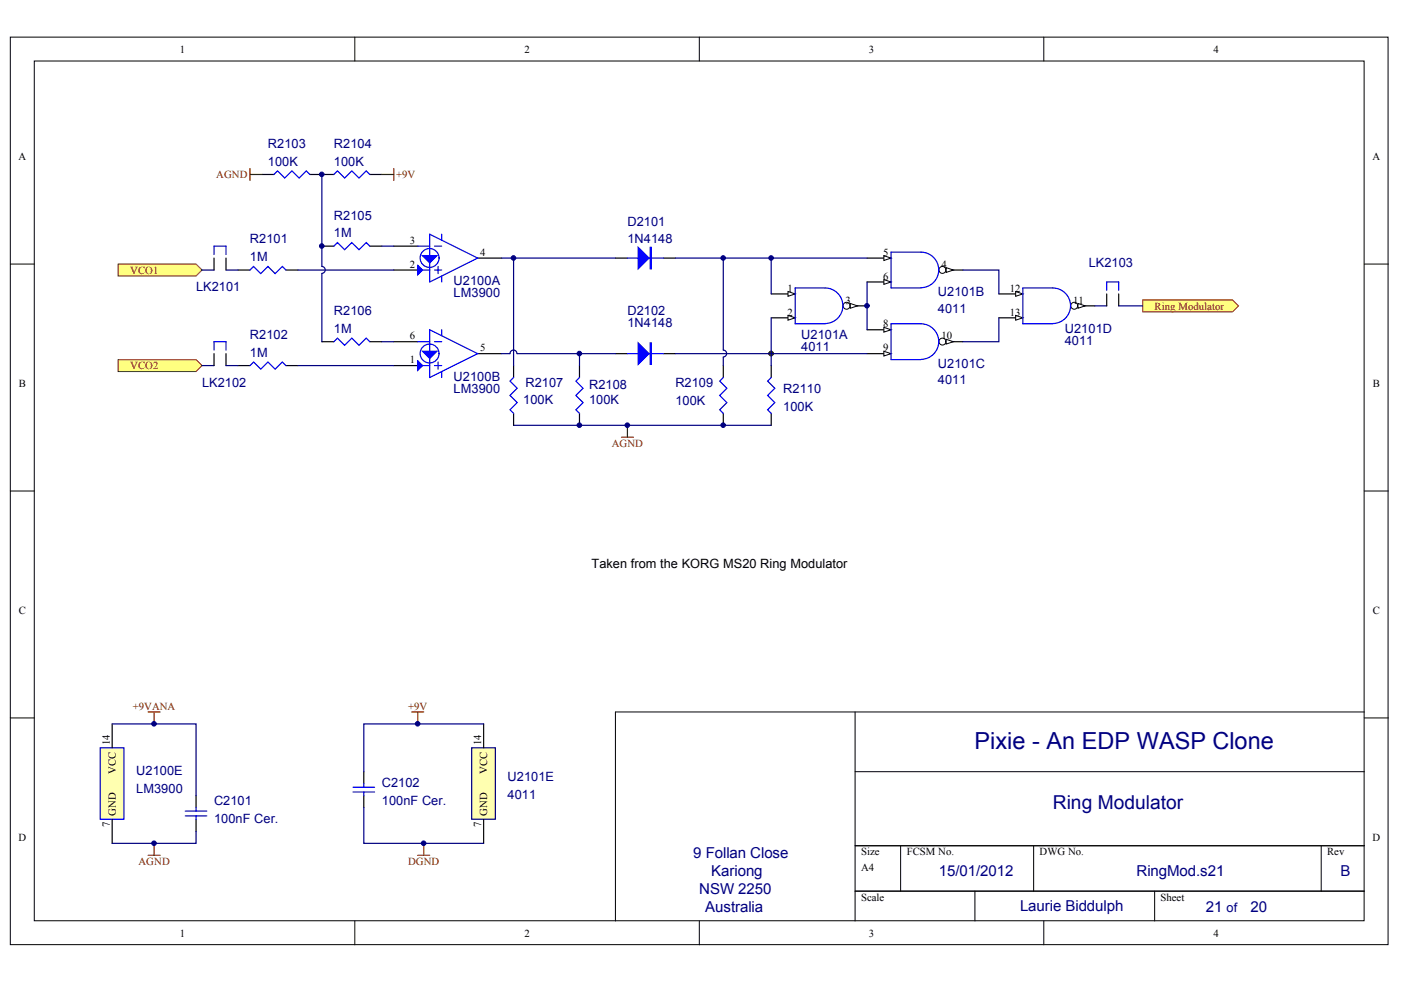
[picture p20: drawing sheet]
<svg xmlns="http://www.w3.org/2000/svg" width="287mm" height="202mm" viewBox="0 0 287 202" stroke-linecap="round" stroke-linejoin="round" font-family="sans-serif">
<defs><g id="words">
<text font-size="4.8" fill="#000080" x="199.5" y="153.4">Pixie - An EDP WASP Clone</text>
<text font-size="3.9" fill="#000080" x="215.5" y="165.8">Ring Modulator</text>
<g font-size="3.1" fill="#000080">
<text x="141.9" y="175.7">9 Follan Close</text>
<text x="145.6" y="179.4">Kariong</text>
<text x="192.2" y="179.4">15/01/2012</text>
<text x="232.7" y="179.4">RingMod.s21</text>
<text x="274.4" y="179.4">B</text>
<text x="143.2" y="183.1">NSW 2250</text>
<text x="144.4" y="186.8">Australia</text>
<text x="208.8" y="186.7">Laurie Biddulph</text>
<text x="246.8" y="186.7">21</text>
<text x="256" y="186.8">20</text>
</g>
<g font-size="2.6" fill="#000080">
<text x="54.8" y="30.3">R2103</text>
<text x="54.8" y="34">100K</text>
<text x="68.4" y="30.3">R2104</text>
<text x="68.4" y="34">100K</text>
<text x="68.4" y="45">R2105</text>
<text x="128.4" y="46.2">D2101</text>
<text x="51.2" y="49.8">R2101</text>
<text x="51.2" y="53.5">1M</text>
<text x="68.4" y="48.6">1M</text>
<text x="128.4" y="49.8">1N4148</text>
<text x="40.1" y="59.6">LK2101</text>
<text x="92.9" y="58.4">U2100A</text>
<text x="222.9" y="54.7">LK2103</text>
<text x="68.4" y="64.5">R2106</text>
<text x="92.9" y="60.9">LM3900</text>
<text x="128.4" y="64.5">D2102</text>
<text x="192" y="60.6">U2101B</text>
<text x="192" y="64">4011</text>
<text x="51.2" y="69.4">R2102</text>
<text x="68.4" y="68.2">1M</text>
<text x="128.4" y="67">1N4148</text>
<text x="164" y="69.4">U2101A</text>
<text x="164" y="71.9">4011</text>
<text x="218" y="68.2">U2101D</text>
<text x="218" y="70.7">4011</text>
<text x="51.2" y="73.1">1M</text>
<text x="92.9" y="78">U2100B</text>
<text x="192" y="75.3">U2101C</text>
<text x="41.4" y="79.2">LK2102</text>
<text x="92.9" y="80.4">LM3900</text>
<text x="107.1" y="82.7">100K</text>
<text x="107.6" y="79.2">R2107</text>
<text x="120.6" y="79.7">R2108</text>
<text x="120.6" y="82.7">100K</text>
<text x="138.3" y="79.2">R2109</text>
<text x="138.3" y="82.9">100K</text>
<text x="160.4" y="80.4">R2110</text>
<text x="192" y="78.7">4011</text>
<text x="160.4" y="84.1">100K</text>
<text x="27.9" y="158.7">U2100E</text>
<text x="78.2" y="161.2">C2102</text>
<text x="103.9" y="159.9">U2101E</text>
<text x="27.9" y="162.4">LM3900</text>
<text x="43.8" y="164.8">C2101</text>
<text x="78.2" y="164.8">100nF Cer.</text>
<text x="103.9" y="163.6">4011</text>
<text x="43.8" y="168.5">100nF Cer.</text>
<text x="251.1" y="186.8">of</text>
</g>
<text font-size="2.6" x="121.1" y="116.4">Taken from the KORG MS20 Ring Modulator</text>
<g font-size="2.2">
<text x="36.8" y="10.8">1</text>
<text x="107.4" y="10.8">2</text>
<text x="177.9" y="10.8">3</text>
<text x="248.4" y="10.8">4</text>
<text x="3.8" y="32.8">A</text>
<text x="280.9" y="32.8">A</text>
<text x="83.9" y="49.9">3</text>
<text x="98.3" y="52.4">4</text>
<text x="180.8" y="52.4">5</text>
<text x="83.9" y="54.8">2</text>
<text x="161.2" y="59.7">1</text>
<text x="180.8" y="57.3">6</text>
<text x="192.7" y="54.8">4</text>
<text x="206.7" y="59.7">12</text>
<text x="161.2" y="64.6">2</text>
<text x="173.1" y="62.2">3</text>
<text x="206.7" y="64.6">13</text>
<text x="219.7" y="62.2">11</text>
<text x="83.9" y="69.5">6</text>
<text x="98.3" y="72">5</text>
<text x="180.8" y="67.1">8</text>
<text x="180.8" y="72">9</text>
<text x="192.7" y="69.5">10</text>
<text x="83.9" y="74.4">1</text>
<text x="3.8" y="79.3">B</text>
<text x="281" y="79.3">B</text>
<text x="3.8" y="125.8">C</text>
<text x="281" y="125.8">C</text>
<text x="22.5" y="152.7" transform="rotate(-90 22.5 152.7)">14</text>
<text x="98.5" y="152.7" transform="rotate(-90 98.5 152.7)">14</text>
<text x="23.7" y="158.4" transform="rotate(-90 23.7 158.4)">VCC</text>
<text x="99.8" y="158.4" transform="rotate(-90 99.8 158.4)">VCC</text>
<text x="23.7" y="167.1" transform="rotate(-90 23.7 167.1)">GND</text>
<text x="99.8" y="167.1" transform="rotate(-90 99.8 167.1)">GND</text>
<text x="3.8" y="172.2">D</text>
<text x="22.5" y="169.4" transform="rotate(-90 22.5 169.4)">7</text>
<text x="98.5" y="169.4" transform="rotate(-90 98.5 169.4)">7</text>
<text x="280.9" y="172.2">D</text>
<text x="176.3" y="175.2">Size</text>
<text x="176.3" y="178.4">A4</text>
<text x="185.6" y="175.2">FCSM No.</text>
<text x="212.8" y="175.2">DWG No.</text>
<text x="271.7" y="175.2">Rev</text>
<text x="176.3" y="184.5">Scale</text>
<text x="237.6" y="184.5">Sheet</text>
<text x="36.8" y="191.8">1</text>
<text x="107.4" y="191.8">2</text>
<text x="177.9" y="191.8">3</text>
<text x="248.4" y="191.8">4</text>
</g>
<g font-size="2.2" fill="#800000">
<text x="44.3" y="36.5">AGND</text>
<text x="81.1" y="36.5">+9V</text>
<text x="26.7" y="56">VCO1</text>
<text x="236.4" y="63.4">Ring Modulator</text>
<text x="26.7" y="75.6">VCO2</text>
<text x="125.2" y="91.5">AGND</text>
<text x="27.2" y="145.3">+9VANA</text>
<text x="83.5" y="145.3">+9V</text>
<text x="28.4" y="177.1">AGND</text>
<text x="83.5" y="177.1">DGND</text>
</g>
</g></defs>
<g fill="#fff" stroke="#000" stroke-width=".2">
<path d="M2.1 7.6h282.1v185.9h-282.1z"/>
<path d="M7 12.5h272.3v176.1h-272.3z"/>
</g>
<g fill="none" stroke="#000" stroke-width=".2">
<path d="M72.6 7.6v4.9M143.2 7.6v4.9M213.7 7.6v4.9M2.1 54.1h4.9M279.3 54.1h4.9M2.1 100.6h4.9M279.3 100.6h4.9M2.1 147h4.9M175.1 145.8v42.8M175.1 158h104.2M279.3 147h4.9M279.3 145.8h-153.3v42.8"/>
<path d="M175.1 173.2h104.2M184.4 173.2v9.3M211.6 173.2v9.3M270.5 173.2v9.3M72.6 188.6v4.9M143.2 188.6v4.9M175.1 182.5h104.2M199.6 182.5v6.1M213.7 188.6v4.9M236.4 182.5v6.1"/>
</g>
<circle cx="157.9" cy="72.4" r=".47" fill="#000080" stroke="#000080" stroke-width=".2"/>
<path d="M84.3 145.8h2.4M85.5 145.8v2.5M30.3 175.2h2.5M31.5 172.7v2.5" fill="none" stroke="#800000" stroke-width=".25"/>
<g fill="#ffff80" stroke="#800000" stroke-width=".2">
<path d="M24.2 54.1h15.9l1.3 1.2-1.3 1.2h-15.9z" fill-rule="evenodd"/>
<path d="M24.2 73.7h15.9l1.3 1.2-1.3 1.2h-15.9z" fill-rule="evenodd"/>
</g>
<path d="M157.9 60.2h4.9" fill="none" stroke="#000" stroke-width=".25"/>
<path d="M161.3 59.7l1.5 .5-1.5 .5z" fill="#fff" stroke="#000" stroke-width=".2"/>
<path d="M157.9 65.1h4.9" fill="none" stroke="#000" stroke-width=".25"/>
<path d="M161.3 64.6l1.5 .5-1.5 .5z" fill="#fff" stroke="#000" stroke-width=".2"/>
<path d="M172.6 62.6h4.9" fill="none" stroke="#000" stroke-width=".25"/>
<circle cx="173.3" cy="62.6" r=".71" fill="#fff" stroke="#000" stroke-width=".2"/>
<path d="M174.1 62.2l1.4 .4-1.4 .5z" fill="#fff" stroke="#000" stroke-width=".2"/>
<path d="M168.9 66.3a3.6 3.6 0 0 0 3.6-3.7 3.6 3.6 0 0 0-3.6-3.6h-6.1v7.3h6.1" fill="none" stroke="#00f" stroke-width=".25"/>
<path d="M177.5 52.9h4.9" fill="none" stroke="#000" stroke-width=".25"/>
<path d="M180.9 52.4l1.5 .5-1.5 .4z" fill="#fff" stroke="#000" stroke-width=".2"/>
<path d="M177.5 57.8h4.9" fill="none" stroke="#000" stroke-width=".25"/>
<path d="M180.9 57.3l1.5 .5-1.5 .4z" fill="#fff" stroke="#000" stroke-width=".2"/>
<path d="M192.2 55.3h4.9" fill="none" stroke="#000" stroke-width=".25"/>
<circle cx="192.9" cy="55.3" r=".71" fill="#fff" stroke="#000" stroke-width=".2"/>
<path d="M193.7 54.8l1.5 .5-1.5 .5z" fill="#fff" stroke="#000" stroke-width=".2"/>
<path d="M188.5 58.9a3.6 3.6 0 0 0 3.7-3.6 3.6 3.6 0 0 0-3.7-3.7h-6.1v7.4h6.1" fill="none" stroke="#00f" stroke-width=".25"/>
<path d="M177.5 67.5h4.9" fill="none" stroke="#000" stroke-width=".25"/>
<path d="M180.9 67l1.5 .5-1.5 .5z" fill="#fff" stroke="#000" stroke-width=".2"/>
<path d="M177.5 72.4h4.9" fill="none" stroke="#000" stroke-width=".25"/>
<path d="M180.9 71.9l1.5 .5-1.5 .5z" fill="#fff" stroke="#000" stroke-width=".2"/>
<path d="M192.2 70h4.9" fill="none" stroke="#000" stroke-width=".25"/>
<circle cx="192.9" cy="70" r=".71" fill="#fff" stroke="#000" stroke-width=".2"/>
<path d="M193.7 69.5l1.5 .5-1.5 .5z" fill="#fff" stroke="#000" stroke-width=".2"/>
<path d="M188.5 73.6a3.6 3.6 0 0 0 3.7-3.6 3.6 3.6 0 0 0-3.7-3.7h-6.1v7.4h6.1" fill="none" stroke="#00f" stroke-width=".25"/>
<path d="M204.5 60.2h4.9" fill="none" stroke="#000" stroke-width=".25"/>
<path d="M207.9 59.7l1.5 .5-1.5 .5z" fill="#fff" stroke="#000" stroke-width=".2"/>
<path d="M204.5 65.1h4.9" fill="none" stroke="#000" stroke-width=".25"/>
<path d="M207.9 64.6l1.5 .5-1.5 .5z" fill="#fff" stroke="#000" stroke-width=".2"/>
<path d="M219.2 62.6h4.9" fill="none" stroke="#000" stroke-width=".25"/>
<circle cx="219.9" cy="62.6" r=".71" fill="#fff" stroke="#000" stroke-width=".2"/>
<path d="M220.7 62.2l1.4 .4-1.4 .5z" fill="#fff" stroke="#000" stroke-width=".2"/>
<path d="M215.5 66.3a3.6 3.6 0 0 0 3.7-3.7 3.6 3.6 0 0 0-3.7-3.6h-6.1v7.3h6.1" fill="none" stroke="#00f" stroke-width=".25"/>
<path d="M96.6 153.2h4.8v14.6h-4.8z" fill="#ffffb0" stroke="#000080" stroke-width=".25"/>
<path d="M126 52.9h2.4M135.8 52.9h2.5M126 72.4h2.4M135.8 72.4h2.5M148.1 74.9v2.4M157.9 74.9v2.4M148.1 84.7v2.4M157.9 84.7v2.4M99 148.3v4.9M99 167.8v4.9" fill="none" stroke="#000" stroke-width=".25"/>
<path d="M177.5 57.8v9.7M197.1 55.3h7.4v4.9M204.5 65.1v4.9h-7.4M224.1 62.6h2.5" fill="none" stroke="#000080" stroke-width=".25"/>
<path d="M128.4 52.9h7.4M128.4 72.4h7.4M148.1 77.3l-.8 .8 1.5 1.4-1.5 1.5 1.5 1.5-1.5 1.4 .8 .8M157.9 77.3l-.8 .8 1.5 1.4-1.5 1.5 1.5 1.5-1.5 1.4 .8 .8" fill="none" stroke="#00f" stroke-width=".25"/>
<g fill="#00f" stroke="#00f" stroke-width=".25">
<path d="M130.7 50.7l2.2 2.2-2.2 2.2z"/>
<path d="M130.7 70.2l2.2 2.2-2.2 2.2z"/>
<path d="M133.1 50.7h.2v4.4h-.2z" fill-rule="evenodd"/>
<path d="M133.1 70.2h.2v4.4h-.2z" fill-rule="evenodd"/>
</g>
<path d="M233.9 61.4h18.4l1.2 1.2-1.2 1.3h-18.4z" fill-rule="evenodd" fill="#ffff80" stroke="#800000" stroke-width=".2"/>
<path d="M127.2 89.6h2.5M128.4 87.1v2.5" fill="none" stroke="#800000" stroke-width=".25"/>
<path d="M105.1 87.1h52.8" fill="none" stroke="#000080" stroke-width=".25"/>
<g fill="none" stroke="#000" stroke-width=".25">
<path d="M48.7 55.3h2.5M58.5 55.3h2.5M65.9 50.4h2.4M75.7 50.4h2.5M80.6 50.4h4.9M80.6 55.3h4.9M97.8 52.9h4.9M80.6 74.9h4.9M80.6 70h4.9M97.8 72.4h4.9M105.1 74.9v2.4M118.6 74.9v2.4"/>
<path d="M105.1 84.7v2.4M118.6 84.7v2.4"/>
</g>
<g fill="none" stroke="#00f" stroke-width=".25">
<path d="M51.2 55.3l.7-.7 1.5 1.4 1.5-1.4 1.4 1.4 1.5-1.4 .7 .7M68.3 50.4l.8-.7 1.5 1.4 1.4-1.4 1.5 1.4 1.5-1.4 .7 .7M85.5 54.3l1 1-1 1zM85.5 55.3h2.5M85.5 50.4h2.5M88 48l9.8 4.9-9.8 4.9zM89 55.3h1.4M89 50.4h1.4M89.7 54.6v1.4M90.4 48v1.2M90.4 56.5v1.3M85.5 73.9l1 1-1 1z"/>
<path d="M85.5 74.9h2.5M85.5 70h2.5M88 67.5l9.8 4.9-9.8 4.9zM89 74.9h1.4M89 70h1.4M89.7 74.1v1.5M90.4 67.5v1.3M90.4 76.1v1.2M105.1 77.3l-.7 .8 1.5 1.4-1.5 1.5 1.5 1.5-1.5 1.4 .7 .8M118.6 77.3l-.7 .8 1.5 1.4-1.5 1.5 1.5 1.5-1.5 1.4 .7 .8"/>
<circle cx="87.9" cy="52.8" r="1.94"/>
<circle cx="87.9" cy="72.4" r="1.94"/>
</g>
<g fill="#00f" stroke="#00f" stroke-width=".25">
<path d="M86.5 52.4h2.9l-1.4 1.4z"/>
<path d="M86.5 71.9h2.9l-1.4 1.5z"/>
</g>
<g fill="#00f" stroke="#00f" stroke-width=".2">
<path d="M85.5 54.6l1 .7-1 .7z"/>
<path d="M85.5 74.1l1 .8-1 .7z"/>
</g>
<path d="M20.5 153.2h4.9v14.6h-4.9z" fill="#ffffb0" stroke="#00f" stroke-width=".25"/>
<g fill="none" stroke="#000" stroke-width=".25">
<path d="M53.6 35.7h2.5M63.4 35.7h4.9M75.7 35.7h2.5M43.8 52.9v2.4M46.3 52.9v2.4M43.8 72.4v2.5M46.3 72.4v2.5M48.7 74.9h2.5M58.5 74.9h2.5M65.9 70h2.4M75.7 70h2.5M226.6 60.2v2.4"/>
<path d="M229 60.2v2.4M23 148.3v4.9M74.5 158v2.5M23 167.8v4.9M40.1 162.9v2.5M40.1 167.8v2.5M74.5 162.9v2.5"/>
</g>
<g fill="none" stroke="#00f" stroke-width=".25">
<path d="M56.1 35.7l.7-.7 1.5 1.5 1.5-1.5 1.4 1.5 1.5-1.5 .7 .7M68.3 35.7l.8-.7 1.5 1.5 1.4-1.5 1.5 1.5 1.5-1.5 .7 .7M43.8 52.1v-1.7h2.5v1.7M226.6 59.5v-1.7h2.4v1.7M43.8 71.7v-1.7h2.5v1.7M51.2 74.9l.7-.8 1.5 1.5 1.5-1.5 1.4 1.5 1.5-1.5 .7 .8M68.3 70l.8-.8 1.5 1.5 1.4-1.5 1.5 1.5 1.5-1.5 .7 .8M37.9 167.1h4.4M37.9 166.1h4.4M40.1 165.4v.7M40.1 167.1v.7M72.3 162.2h4.4"/>
<path d="M72.3 161.2h4.4M74.5 160.5v.7M74.5 162.2v.7"/>
</g>
<g fill="none" stroke="#000080" stroke-width=".25">
<path d="M65.9 35.7v18.9a.71 .71 0 0 1 .7 .7 .71 .71 0 0 1-.7 .7M41.4 55.3h2.4M46.3 55.3h2.4M61 55.3h19.6M65.9 56v14M78.2 50.4h2.4M102.7 52.9h23.3M105.1 52.9v22M138.3 52.9h39.2M148.1 52.9v18.8a.71 .71 0 0 1 .7 .7 .71 .71 0 0 1-.7 .7M157.9 52.9v7.3M41.4 74.9h2.4"/>
<path d="M46.3 74.9h2.4M61 74.9h19.6M78.2 70h2.4M105.8 72.4a.71 .71 0 0 0-.7-.7 .71 .71 0 0 0-.7 .7h-1.7M105.9 72.4h20.1M118.6 72.4v2.5M138.3 72.4h39.2M148.1 73.2v1.7M157.9 65.1v9.8M229 62.6h4.9M23 148.3h17.1v14.6M99 148.3h-24.5v9.7"/>
<path d="M40.1 170.3v2.4h-17.1M74.5 165.4v7.3h24.5"/>
</g>
<path d="M51.2 34.5v2.5M51.2 35.7h2.4M78.2 35.7h2.4M80.6 34.5v2.5M30.3 145.8h2.5M31.5 145.8v2.5M85.5 175.2h2.5M86.7 172.7v2.5" fill="none" stroke="#800000" stroke-width=".25"/>
<circle cx="157.9" cy="72.4" r=".47" fill="#800000" stroke="#800000" stroke-width=".2"/>
<path d="M121.1 114h58.8v7.3h-58.8z" fill="#fff" stroke="#fff" stroke-width=".2"/>
<g fill="#000080" stroke="#000080" stroke-width=".2">
<circle cx="31.5" cy="172.7" r=".47"/>
<circle cx="31.5" cy="148.2" r=".47"/>
<circle cx="65.9" cy="50.4" r=".47"/>
<circle cx="65.9" cy="35.7" r=".47"/>
<circle cx="85.5" cy="148.2" r=".47"/>
<circle cx="86.7" cy="172.7" r=".47"/>
<circle cx="105.1" cy="52.8" r=".47"/>
<circle cx="118.6" cy="87.1" r=".47"/>
<circle cx="118.6" cy="72.4" r=".47"/>
<circle cx="128.4" cy="87.1" r=".47"/>
<circle cx="148" cy="87.1" r=".47"/>
<circle cx="148" cy="52.8" r=".47"/>
<circle cx="157.9" cy="52.8" r=".47"/>
<circle cx="177.5" cy="62.6" r=".47"/>
</g>
<use href="#words"/>
</svg>
